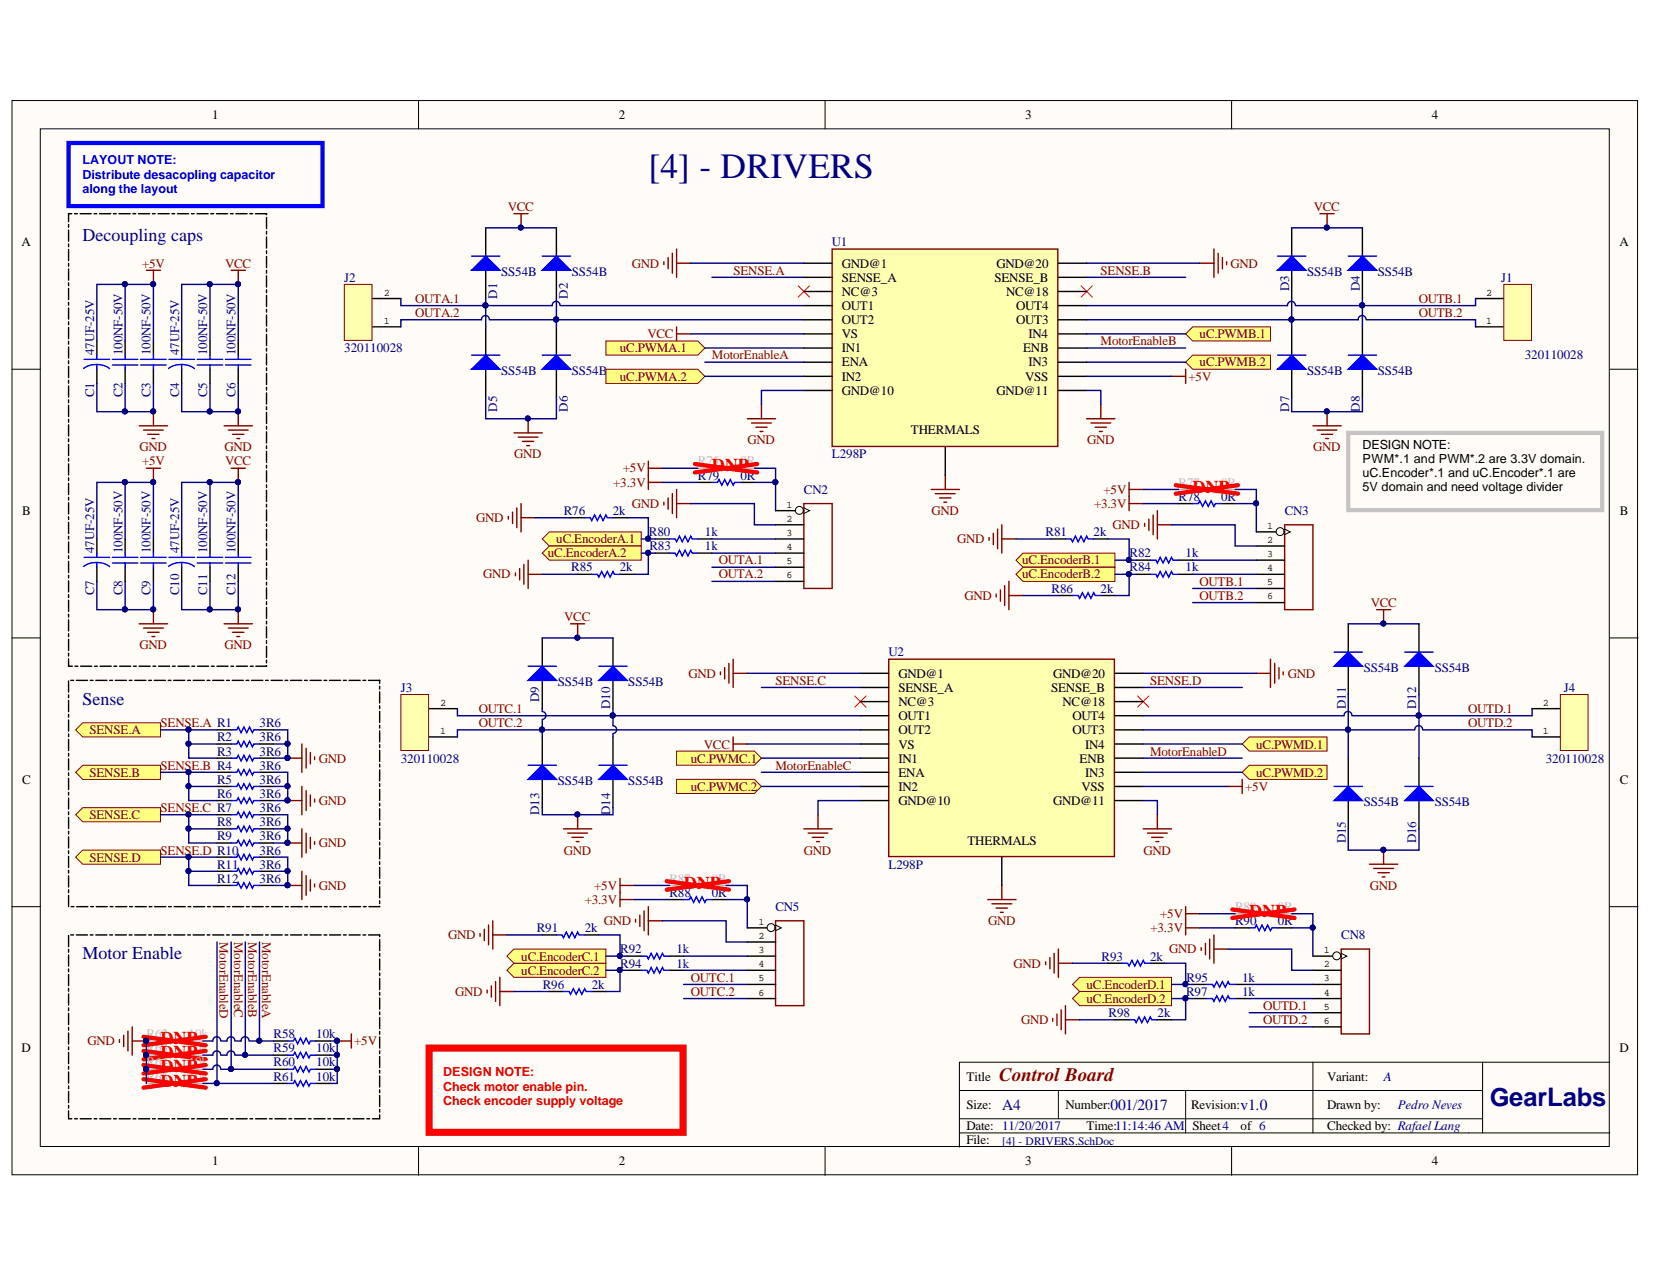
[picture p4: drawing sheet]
<svg xmlns="http://www.w3.org/2000/svg" width="279mm" height="216mm" viewBox="0 0 279 216" stroke-linecap="round" stroke-linejoin="round" font-family="sans-serif">
<defs><g id="words">
<text font-size="6" fill="#000080" x="109.6" y="30">[4] - DRIVERS</text>
<text font-size="4.3" fill="#000080" x="251.8" y="186.9">GearLabs</text>
<text font-size="3.2" fill="#800000" x="168.9" y="182.6">Control Board</text>
<g font-size="3" fill="#000080">
<text x="14" y="40.7">Decoupling caps</text>
<text x="14" y="119.1">Sense</text>
<text x="14" y="162">Motor Enable</text>
</g>
<g font-size="3" fill="#f00">
<text x="120.3" y="79.6">DNP</text>
<text x="201.6" y="83.3">DNP</text>
<text x="115.6" y="150.1">DNP</text>
<text x="211.1" y="154.9">DNP</text>
<text x="27.1" y="176.4">DNP</text>
<text x="27.1" y="178.8">DNP</text>
<text x="27.1" y="181.1">DNP</text>
<text x="27.1" y="183.6">DNP</text>
</g>
<g font-size="2.6" fill="#000080">
<text x="169.4" y="187.5">A4</text>
<text x="187.7" y="187.5">001/2017</text>
<text x="209.7" y="187.5">v1.0</text>
</g>
<g font-size="2.2">
<text x="35.9" y="20.1">1</text>
<text x="104.6" y="20.1">2</text>
<text x="173.3" y="20.1">3</text>
<text x="242" y="20.1">4</text>
<text x="3.6" y="41.6">A</text>
<text x="273.7" y="41.6">A</text>
<text x="142.3" y="45.2">GND@1</text>
<text x="142.3" y="47.6">SENSE_A</text>
<text x="168.1" y="47.6">SENSE_B</text>
<text x="168.4" y="45.2">GND@20</text>
<text x="142.3" y="50">NC@3</text>
<text x="142.3" y="52.3">OUT1</text>
<text x="170" y="50">NC@18</text>
<text x="171.7" y="52.3">OUT4</text>
<text x="142.3" y="54.8">OUT2</text>
<text x="142.3" y="57.1">VS</text>
<text x="142.3" y="59.5">IN1</text>
<text x="171.7" y="54.8">OUT3</text>
<text x="172.9" y="59.5">ENB</text>
<text x="173.9" y="57.1">IN4</text>
<text x="142.3" y="61.9">ENA</text>
<text x="142.3" y="64.3">IN2</text>
<text x="173.3" y="64.3">VSS</text>
<text x="173.9" y="61.9">IN3</text>
<text x="142.3" y="66.7">GND@10</text>
<text x="168.4" y="66.7">GND@11</text>
<text x="154" y="73.4">THERMALS</text>
<text x="3.7" y="87">B</text>
<text x="273.8" y="87">B</text>
<text x="151.9" y="114.5">GND@1</text>
<text x="151.9" y="116.8">SENSE_A</text>
<text x="151.9" y="119.3">NC@3</text>
<text x="177.7" y="116.8">SENSE_B</text>
<text x="178" y="114.5">GND@20</text>
<text x="179.6" y="119.3">NC@18</text>
<text x="151.9" y="121.6">OUT1</text>
<text x="151.9" y="124">OUT2</text>
<text x="181.3" y="124">OUT3</text>
<text x="181.3" y="121.6">OUT4</text>
<text x="151.9" y="126.5">VS</text>
<text x="151.9" y="128.8">IN1</text>
<text x="151.9" y="131.2">ENA</text>
<text x="182.5" y="128.8">ENB</text>
<text x="183.4" y="131.2">IN3</text>
<text x="183.4" y="126.5">IN4</text>
<text x="3.7" y="132.4">C</text>
<text x="151.9" y="133.6">IN2</text>
<text x="151.9" y="136">GND@10</text>
<text x="178" y="136">GND@11</text>
<text x="182.8" y="133.6">VSS</text>
<text x="273.8" y="132.4">C</text>
<text x="163.5" y="142.7">THERMALS</text>
<text x="3.6" y="177.8">D</text>
<text x="273.7" y="177.8">D</text>
<text x="163.4" y="182.6">Title</text>
<text x="224.3" y="182.6">Variant:</text>
<text x="163.4" y="187.3">Size:</text>
<text x="163.4" y="191">Date: 11/20/2017</text>
<text x="180.1" y="187.3">Number:</text>
<text x="183.7" y="191">Time:11:14:46 AM</text>
<text x="201.3" y="187.3">Revision:</text>
<text x="201.6" y="191">Sheet4</text>
<text x="209.7" y="191">of 6</text>
<text x="224.3" y="187.3">Drawn by:</text>
<text x="224.3" y="191">Checked by: Rafael Lang</text>
<text x="35.9" y="196.9">1</text>
<text x="104.6" y="196.9">2</text>
<text x="163.4" y="193.3">File:</text>
<text x="173.3" y="196.9">3</text>
<text x="242" y="196.9">4</text>
</g>
<g font-size="2.2" fill="#800000">
<text x="85.8" y="35.7">VCC</text>
<text x="222" y="35.7">VCC</text>
<text x="24" y="45.2">+5V</text>
<text x="38.1" y="45.2">VCC</text>
<text x="106.8" y="45.2">GND</text>
<text x="124" y="46.4">SENSE.A</text>
<text x="186" y="46.4">SENSE.B</text>
<text x="208" y="45.2">GND</text>
<text x="70.2" y="51.1">OUTA.1</text>
<text x="70.2" y="53.5">OUTA.2</text>
<text x="239.8" y="51.1">OUTB.1</text>
<text x="239.8" y="53.5">OUTB.2</text>
<text x="104.8" y="59.5">uC.PWMA.1</text>
<text x="109.4" y="57.1">VCC</text>
<text x="186" y="58.3">MotorEnableB</text>
<text x="202.8" y="57.1">uC.PWMB.1</text>
<text x="104.8" y="64.3">uC.PWMA.2</text>
<text x="120.3" y="60.7">MotorEnableA</text>
<text x="200.9" y="64.3">+5V</text>
<text x="202.8" y="61.9">uC.PWMB.2</text>
<text x="23.6" y="76.2">GND</text>
<text x="38" y="76.2">GND</text>
<text x="86.9" y="77.4">GND</text>
<text x="126.3" y="75.1">GND</text>
<text x="183.7" y="75.1">GND</text>
<text x="222" y="76.2">GND</text>
<text x="24" y="78.6">+5V</text>
<text x="38.1" y="78.6">VCC</text>
<text x="103.7" y="82.2">+3.3V</text>
<text x="105.3" y="79.8">+5V</text>
<text x="186.5" y="83.4">+5V</text>
<text x="80.5" y="88.2">GND</text>
<text x="106.8" y="85.8">GND</text>
<text x="157.4" y="87">GND</text>
<text x="184.9" y="85.8">+3.3V</text>
<text x="188.1" y="89.3">GND</text>
<text x="92.6" y="94.2">uC.EncoderA.2</text>
<text x="94" y="91.8">uC.EncoderA.1</text>
<text x="121.5" y="95.4">OUTA.1</text>
<text x="161.8" y="91.8">GND</text>
<text x="172.8" y="95.4">uC.EncoderB.1</text>
<text x="81.7" y="97.7">GND</text>
<text x="121.5" y="97.7">OUTA.2</text>
<text x="163" y="101.4">GND</text>
<text x="172.8" y="97.7">uC.EncoderB.2</text>
<text x="202.8" y="99">OUTB.1</text>
<text x="202.8" y="101.4">OUTB.2</text>
<text x="95.4" y="104.9">VCC</text>
<text x="231.7" y="102.5">VCC</text>
<text x="23.6" y="109.7">GND</text>
<text x="38" y="109.7">GND</text>
<text x="116.4" y="114.5">GND</text>
<text x="131.1" y="115.6">SENSE.C</text>
<text x="194.4" y="115.6">SENSE.D</text>
<text x="217.7" y="114.5">GND</text>
<text x="15.1" y="124">SENSE.A</text>
<text x="27.1" y="122.8">SENSE.A R1</text>
<text x="80.9" y="120.5">OUTC.1</text>
<text x="80.9" y="122.8">OUTC.2</text>
<text x="248.2" y="120.5">OUTD.1</text>
<text x="248.2" y="122.8">OUTD.2</text>
<text x="15.1" y="131.2">SENSE.B</text>
<text x="27.1" y="130">SENSE.B R4</text>
<text x="53.9" y="128.8">GND</text>
<text x="116.8" y="128.8">uC.PWMC.1</text>
<text x="119" y="126.5">VCC</text>
<text x="131.1" y="130">MotorEnableC</text>
<text x="194.4" y="127.6">MotorEnableD</text>
<text x="212.3" y="126.5">uC.PWMD.1</text>
<text x="212.3" y="131.2">uC.PWMD.2</text>
<text x="27.1" y="137.2">SENSE.C R7</text>
<text x="53.9" y="136">GND</text>
<text x="116.8" y="133.6">uC.PWMC.2</text>
<text x="210.5" y="133.6">+5V</text>
<text x="15.1" y="138.4">SENSE.C</text>
<text x="53.9" y="143.1">GND</text>
<text x="15.1" y="145.6">SENSE.D</text>
<text x="27.1" y="144.4">SENSE.D R10</text>
<text x="95.3" y="144.4">GND</text>
<text x="135.9" y="144.4">GND</text>
<text x="193.3" y="144.4">GND</text>
<text x="53.9" y="150.3">GND</text>
<text x="98.8" y="152.7">+3.3V</text>
<text x="100.5" y="150.3">+5V</text>
<text x="196.1" y="155.1">+5V</text>
<text x="231.5" y="150.3">GND</text>
<text x="37.1" y="159.2" transform="rotate(90 37.1 159.2)">MotorEnableD</text>
<text x="39.6" y="159.2" transform="rotate(90 39.6 159.2)">MotorEnableC</text>
<text x="41.9" y="159.2" transform="rotate(90 41.9 159.2)">MotorEnableB</text>
<text x="44.3" y="159.2" transform="rotate(90 44.3 159.2)">MotorEnableA</text>
<text x="75.8" y="158.7">GND</text>
<text x="102.1" y="156.3">GND</text>
<text x="167" y="156.3">GND</text>
<text x="194.5" y="157.5">+3.3V</text>
<text x="197.6" y="161">GND</text>
<text x="88.1" y="164.7">uC.EncoderC.2</text>
<text x="88.1" y="162.3">uC.EncoderC.1</text>
<text x="116.8" y="165.8">OUTC.1</text>
<text x="171.3" y="163.5">GND</text>
<text x="183.7" y="167">uC.EncoderD.1</text>
<text x="76.9" y="168.2">GND</text>
<text x="116.8" y="168.2">OUTC.2</text>
<text x="172.6" y="173">GND</text>
<text x="183.7" y="169.4">uC.EncoderD.2</text>
<text x="213.5" y="170.6">OUTD.1</text>
<text x="213.5" y="173">OUTD.2</text>
<text x="14.8" y="176.6">GND</text>
<text x="59.9" y="176.6">+5V</text>
</g>
<g font-size="2.2" fill="#000080">
<text x="140.6" y="41.6">U1</text>
<text x="58.2" y="47.6">J2</text>
<text x="84.7" y="46.7">SS54B</text>
<text x="96.6" y="46.7">SS54B</text>
<text x="220.9" y="46.7">SS54B</text>
<text x="232.9" y="46.7">SS54B</text>
<text x="253.8" y="47.6">J1</text>
<text x="84.1" y="50.5" transform="rotate(-90 84.1 50.5)">D1</text>
<text x="96" y="50.5" transform="rotate(-90 96 50.5)">D2</text>
<text x="217.9" y="49.2" transform="rotate(-90 217.9 49.2)">D3</text>
<text x="229.8" y="49.2" transform="rotate(-90 229.8 49.2)">D4</text>
<text x="58.2" y="59.5">320110028</text>
<text x="15.9" y="60" transform="rotate(-90 15.9 60)">47UF-25V</text>
<text x="20.7" y="60" transform="rotate(-90 20.7 60)">100NF-50V</text>
<text x="25.5" y="60" transform="rotate(-90 25.5 60)">100NF-50V</text>
<text x="30.3" y="60" transform="rotate(-90 30.3 60)">47UF-25V</text>
<text x="35" y="60" transform="rotate(-90 35 60)">100NF-50V</text>
<text x="39.8" y="60" transform="rotate(-90 39.8 60)">100NF-50V</text>
<text x="84.7" y="63.3">SS54B</text>
<text x="96.6" y="63.3">SS54B</text>
<text x="220.9" y="63.3">SS54B</text>
<text x="232.9" y="63.3">SS54B</text>
<text x="257.7" y="60.7">320110028</text>
<text x="15.9" y="67.1" transform="rotate(-90 15.9 67.1)">C1</text>
<text x="20.7" y="67.1" transform="rotate(-90 20.7 67.1)">C2</text>
<text x="25.5" y="67.1" transform="rotate(-90 25.5 67.1)">C3</text>
<text x="30.3" y="67.1" transform="rotate(-90 30.3 67.1)">C4</text>
<text x="35" y="67.1" transform="rotate(-90 35 67.1)">C5</text>
<text x="39.8" y="67.1" transform="rotate(-90 39.8 67.1)">C6</text>
<text x="84.1" y="69.6" transform="rotate(-90 84.1 69.6)">D5</text>
<text x="96" y="69.6" transform="rotate(-90 96 69.6)">D6</text>
<text x="217.9" y="69.6" transform="rotate(-90 217.9 69.6)">D7</text>
<text x="229.8" y="69.6" transform="rotate(-90 229.8 69.6)">D8</text>
<text x="140.6" y="77.4">L298P</text>
<text x="118" y="81.1">R79</text>
<text x="125.1" y="81.1">0R</text>
<text x="135.9" y="83.4">CN2</text>
<text x="95.3" y="87">R76</text>
<text x="103.6" y="87">2k</text>
<text x="199.2" y="84.6">R78</text>
<text x="206.4" y="84.6">0R</text>
<text x="217.1" y="87">CN3</text>
<text x="15.9" y="93.4" transform="rotate(-90 15.9 93.4)">47UF-25V</text>
<text x="20.7" y="93.4" transform="rotate(-90 20.7 93.4)">100NF-50V</text>
<text x="25.5" y="93.4" transform="rotate(-90 25.5 93.4)">100NF-50V</text>
<text x="30.3" y="93.4" transform="rotate(-90 30.3 93.4)">47UF-25V</text>
<text x="35" y="93.4" transform="rotate(-90 35 93.4)">100NF-50V</text>
<text x="39.8" y="93.4" transform="rotate(-90 39.8 93.4)">100NF-50V</text>
<text x="109.7" y="90.6">R80</text>
<text x="109.8" y="93">R83</text>
<text x="119.1" y="90.6">1k</text>
<text x="119.1" y="93">1k</text>
<text x="176.7" y="90.6">R81</text>
<text x="184.8" y="90.6">2k</text>
<text x="190.9" y="94.2">R82</text>
<text x="200.4" y="94.2">1k</text>
<text x="15.9" y="100.6" transform="rotate(-90 15.9 100.6)">C7</text>
<text x="20.7" y="100.6" transform="rotate(-90 20.7 100.6)">C8</text>
<text x="25.5" y="100.6" transform="rotate(-90 25.5 100.6)">C9</text>
<text x="30.3" y="100.6" transform="rotate(-90 30.3 100.6)">C10</text>
<text x="35" y="100.6" transform="rotate(-90 35 100.6)">C11</text>
<text x="39.8" y="100.6" transform="rotate(-90 39.8 100.6)">C12</text>
<text x="96.6" y="96.5">R85</text>
<text x="104.8" y="96.5">2k</text>
<text x="177.7" y="100.2">R86</text>
<text x="186" y="100.2">2k</text>
<text x="190.9" y="96.5">R84</text>
<text x="200.4" y="96.5">1k</text>
<text x="150.2" y="110.9">U2</text>
<text x="230.5" y="113.5">SS54B</text>
<text x="242.5" y="113.5">SS54B</text>
<text x="67.7" y="116.8">J3</text>
<text x="91.2" y="118.5" transform="rotate(-90 91.2 118.5)">D9</text>
<text x="94.3" y="115.9">SS54B</text>
<text x="103.2" y="119.7" transform="rotate(-90 103.2 119.7)">D10</text>
<text x="106.2" y="115.9">SS54B</text>
<text x="227.5" y="119.7" transform="rotate(-90 227.5 119.7)">D11</text>
<text x="239.4" y="119.7" transform="rotate(-90 239.4 119.7)">D12</text>
<text x="264.3" y="116.8">J4</text>
<text x="36.7" y="125.2">R2</text>
<text x="43.9" y="122.8">3R6</text>
<text x="43.9" y="125.2">3R6</text>
<text x="36.7" y="127.6">R3</text>
<text x="43.9" y="127.6">3R6</text>
<text x="43.9" y="130">3R6</text>
<text x="67.7" y="128.8">320110028</text>
<text x="261.3" y="128.8">320110028</text>
<text x="36.7" y="132.4">R5</text>
<text x="36.7" y="134.7">R6</text>
<text x="43.9" y="137.2">3R6</text>
<text x="43.9" y="132.4">3R6</text>
<text x="43.9" y="134.7">3R6</text>
<text x="91.2" y="137.6" transform="rotate(-90 91.2 137.6)">D13</text>
<text x="94.3" y="132.6">SS54B</text>
<text x="103.2" y="137.6" transform="rotate(-90 103.2 137.6)">D14</text>
<text x="106.2" y="132.6">SS54B</text>
<text x="230.5" y="136.2">SS54B</text>
<text x="242.5" y="136.2">SS54B</text>
<text x="36.7" y="139.6">R8</text>
<text x="36.7" y="141.9">R9</text>
<text x="43.9" y="139.6">3R6</text>
<text x="43.9" y="141.9">3R6</text>
<text x="227.5" y="142.4" transform="rotate(-90 227.5 142.4)">D15</text>
<text x="239.4" y="142.4" transform="rotate(-90 239.4 142.4)">D16</text>
<text x="36.7" y="146.7">R11</text>
<text x="36.7" y="149.1">R12</text>
<text x="43.9" y="144.4">3R6</text>
<text x="43.9" y="146.7">3R6</text>
<text x="43.9" y="149.1">3R6</text>
<text x="150.2" y="146.7">L298P</text>
<text x="113.1" y="151.5">R88</text>
<text x="120.3" y="151.5">0R</text>
<text x="131.1" y="153.9">CN5</text>
<text x="90.7" y="157.5">R91</text>
<text x="98.8" y="157.5">2k</text>
<text x="104.9" y="161">R92</text>
<text x="114.3" y="161">1k</text>
<text x="208.8" y="156.3">R90</text>
<text x="216" y="156.3">0R</text>
<text x="226.7" y="158.7">CN8</text>
<text x="91.7" y="167">R96</text>
<text x="100" y="167">2k</text>
<text x="104.9" y="163.5">R94</text>
<text x="114.3" y="163.5">1k</text>
<text x="186.2" y="162.3">R93</text>
<text x="194.4" y="162.3">2k</text>
<text x="200.6" y="165.8">R95</text>
<text x="210" y="165.8">1k</text>
<text x="187.4" y="171.8">R98</text>
<text x="195.7" y="171.8">2k</text>
<text x="200.5" y="168.2">R97</text>
<text x="210" y="168.2">1k</text>
<text x="46.3" y="177.8">R59</text>
<text x="46.3" y="175.4">R58</text>
<text x="53.4" y="177.8">10k</text>
<text x="53.4" y="175.4">10k</text>
<text x="46.3" y="182.6">R61</text>
<text x="46.3" y="180.1">R60</text>
<text x="53.4" y="182.6">10k</text>
<text x="53.4" y="180.1">10k</text>
<text x="233.9" y="182.6">A</text>
<text x="236.3" y="187.3">Pedro Neves</text>
</g>
<g font-size="2.2" fill="#bfbebc">
<text x="118" y="78.6">R75</text>
<text x="125.1" y="78.6">0R</text>
<text x="199.2" y="82.2">R77</text>
<text x="206.4" y="82.2">0R</text>
<text x="113.1" y="149.1">R87</text>
<text x="120.3" y="149.1">0R</text>
<text x="208.8" y="153.9">R89</text>
<text x="216" y="153.9">0R</text>
<text x="24.8" y="177.8">R63</text>
<text x="24.8" y="175.4">R62</text>
<text x="31.9" y="177.8">10k</text>
<text x="31.9" y="175.4">10k</text>
<text x="24.8" y="182.6">R65</text>
<text x="24.8" y="180.1">R64</text>
<text x="31.9" y="182.6">10k</text>
<text x="31.9" y="180.1">10k</text>
</g>
<g font-size="2.1" fill="#00f">
<text x="14" y="27.7">LAYOUT NOTE:</text>
<text x="14" y="30.2">Distribute desacopling capacitor</text>
<text x="14" y="32.5">along the layout</text>
</g>
<g font-size="2.1">
<text x="230.3" y="75.9">DESIGN NOTE:</text>
<text x="230.3" y="78.2">PWM*.1 and PWM*.2 are 3.3V domain.</text>
<text x="230.3" y="80.6">uC.Encoder*.1 and uC.Encoder*.1 are</text>
<text x="230.3" y="83">5V domain and need voltage divider</text>
</g>
<g font-size="2.1" fill="#f00">
<text x="74.9" y="181.8">DESIGN NOTE:</text>
<text x="74.9" y="184.3">Check motor enable pin.</text>
<text x="74.9" y="186.6">Check encoder supply voltage</text>
</g>
<text font-size="1.9" fill="#000080" x="169.4" y="193.4">[4] - DRIVERS.SchDoc</text>
<g font-size="1.7">
<text x="64.9" y="50">2</text>
<text x="251.2" y="50">2</text>
<text x="64.9" y="54.7">1</text>
<text x="251.2" y="54.7">1</text>
<text x="132.9" y="85.8">1</text>
<text x="132.9" y="88.2">2</text>
<text x="214.2" y="89.3">1</text>
<text x="132.9" y="90.5">3</text>
<text x="132.9" y="92.9">4</text>
<text x="132.9" y="95.4">5</text>
<text x="214.2" y="91.7">2</text>
<text x="214.2" y="94.2">3</text>
<text x="132.9" y="97.7">6</text>
<text x="214.2" y="96.5">4</text>
<text x="214.2" y="98.9">5</text>
<text x="214.2" y="101.3">6</text>
<text x="74.4" y="119.2">2</text>
<text x="260.8" y="119.2">2</text>
<text x="74.4" y="124">1</text>
<text x="260.8" y="124">1</text>
<text x="128.2" y="156.2">1</text>
<text x="128.2" y="158.7">2</text>
<text x="128.2" y="161">3</text>
<text x="223.7" y="161">1</text>
<text x="128.2" y="163.4">4</text>
<text x="128.2" y="165.8">5</text>
<text x="223.7" y="163.4">2</text>
<text x="223.7" y="165.8">3</text>
<text x="128.2" y="168.2">6</text>
<text x="223.7" y="168.2">4</text>
<text x="223.7" y="170.6">5</text>
<text x="223.7" y="172.9">6</text>
</g>
</g></defs>
<g fill="#fffcf8" stroke="#000" stroke-width=".17">
<path d="M2 17h274.8v181.5h-274.8z"/>
<path d="M6.8 21.8h265.2v171.9h-265.2z"/>
</g>
<g fill="none" stroke="#000" stroke-width=".17">
<path d="M70.7 17v4.8M139.5 17v4.8M208.2 17v4.8M2 62.4h4.8M272.1 62.4h4.8M2 107.8h4.8M272.1 107.8h4.8M2 153.2h4.8M272.1 153.2h4.8M221.9 179.4v12M250.6 179.4h-88.4v14.4M272.1 179.4h-21.5v12"/>
<path d="M70.7 193.8v4.8M139.5 193.8v4.8M162.2 184.2h88.4M162.2 191.4h109.9M162.2 189h88.4M178.9 184.2v4.8M200.4 184.2v7.2M208.2 193.8v4.8"/>
</g>
<g fill="none" stroke="#800000" stroke-width=".24">
<path d="M112.2 44.2v.5M112.9 43.5v1.9M113.6 42.8v3.3M114.4 42.1v4.8M114.4 44.5h2.4M202.8 44.5h2.4M205.2 42.1v4.8M205.9 42.8v3.3M206.6 43.5v1.9M207.3 44.2v.5M126.3 70.7h4.8M127 71.5h3.4"/>
<path d="M127.7 72.2h2M128.5 72.9h.4M128.7 68.4v2.3M183.7 70.7h4.8M184.4 71.5h3.3M185.1 72.2h1.9M185.8 72.9h.5M186.1 68.4v2.3M157.4 82.7h4.8M158.1 83.4h3.3M158.8 84.1h1.9M159.5 84.8h.5"/>
<path d="M159.8 80.3v2.4"/>
</g>
<path d="M134.9 48.3l1.9 1.9M136.8 48.3l-1.9 1.9M182.7 48.3l1.9 1.9M184.6 48.3l-1.9 1.9" fill="none" stroke="#f00" stroke-width=".17"/>
<path d="M140.7 42.1h38.1v33.3h-38.1z" fill="#ffffb0" stroke="#800000" stroke-width=".24"/>
<g fill="none" stroke="#000" stroke-width=".24">
<path d="M218.3 38.5v4.8M135.9 44.5h4.8M135.9 46.9h4.8M135.9 49.2h4.8M135.9 51.6h4.8M135.9 54h4.8M135.9 56.4h4.8M135.9 58.8h4.8M178.9 44.5h4.8M178.9 46.9h4.8M178.9 49.2h4.8M178.9 51.6h4.8"/>
<path d="M178.9 54h4.8M178.9 56.4h4.8M178.9 58.8h4.8M218.3 45.7v4.7M135.9 61.2h4.8M135.9 63.6h4.8M135.9 66h4.8M159.8 75.5v4.8M178.9 61.2h4.8M178.9 63.6h4.8M178.9 66h4.8"/>
</g>
<path d="M215.9 45.7l2.4-2.4 2.4 2.4z" fill="#00f"/>
<path d="M215.9 45.7l2.4-2.4 2.4 2.4zM215.9 43.3h4.8" fill="none" stroke="#00f" stroke-width=".24"/>
<path d="M114.4 55.2v2.4M114.4 56.4h2.4M198 63.6h2.4M200.4 62.4v2.4" fill="none" stroke="#800000" stroke-width=".24"/>
<path d="M230.3 38.5v4.8M230.3 45.7v4.7" fill="none" stroke="#000" stroke-width=".24"/>
<path d="M227.9 45.7l2.4-2.4 2.4 2.4z" fill="#00f"/>
<path d="M227.9 45.7l2.4-2.4 2.4 2.4zM227.9 43.3h4.8" fill="none" stroke="#00f" stroke-width=".24"/>
<path d="M218.3 55.2v4.8M218.3 62.4v4.8" fill="none" stroke="#000" stroke-width=".24"/>
<path d="M215.9 62.4l2.4-2.4 2.4 2.4z" fill="#00f"/>
<path d="M215.9 60h4.8M215.9 62.4l2.4-2.4 2.4 2.4z" fill="none" stroke="#00f" stroke-width=".24"/>
<path d="M230.3 55.2v4.8M230.3 62.4v4.8" fill="none" stroke="#000" stroke-width=".24"/>
<path d="M227.9 62.4l2.4-2.4 2.4 2.4z" fill="#00f"/>
<path d="M227.9 60h4.8M227.9 62.4l2.4-2.4 2.4 2.4z" fill="none" stroke="#00f" stroke-width=".24"/>
<path d="M223.1 36.1h2.4M224.3 36.1v2.4M221.9 71.9h4.8M222.6 72.7h3.4M223.3 73.4h2M224.1 74.1h.4M224.3 69.5v2.4" fill="none" stroke="#800000" stroke-width=".24"/>
<g fill="#000080" stroke="#000080" stroke-width=".17">
<circle cx="224.3" cy="69.5" r=".43"/>
<circle cx="224.3" cy="38.4" r=".43"/>
</g>
<path d="M94 38.5v4.8M94 45.7v4.7" fill="none" stroke="#000" stroke-width=".24"/>
<path d="M91.7 45.7l2.3-2.4 2.4 2.4z" fill="#00f"/>
<path d="M91.7 45.7l2.3-2.4 2.4 2.4zM91.7 43.3h4.7" fill="none" stroke="#00f" stroke-width=".24"/>
<path d="M82.1 38.5v4.8M82.1 45.7v4.7" fill="none" stroke="#000" stroke-width=".24"/>
<path d="M79.7 45.7l2.4-2.4 2.4 2.4z" fill="#00f"/>
<path d="M79.7 45.7l2.4-2.4 2.4 2.4zM79.7 43.3h4.8" fill="none" stroke="#00f" stroke-width=".24"/>
<path d="M94 55.2v4.8M94 62.4v4.8" fill="none" stroke="#000" stroke-width=".24"/>
<path d="M91.7 62.4l2.3-2.4 2.4 2.4z" fill="#00f"/>
<path d="M91.7 60h4.7M91.7 62.4l2.3-2.4 2.4 2.4z" fill="none" stroke="#00f" stroke-width=".24"/>
<path d="M82.1 55.2v4.8M82.1 62.4v4.8" fill="none" stroke="#000" stroke-width=".24"/>
<path d="M79.7 62.4l2.4-2.4 2.4 2.4z" fill="#00f"/>
<path d="M79.7 60h4.8M79.7 62.4l2.4-2.4 2.4 2.4zM39.1 137.6h.9l.3-.4 .4 .9 .5-.9 .5 .9 .5-.9 .5 .9 .2-.5h1M39.1 140h.9l.3-.5 .4 1 .5-1 .5 1 .5-1 .5 1 .2-.5h1M39.1 142.4h.9l.3-.5 .4 1 .5-1 .5 1 .5-1 .5 1 .2-.5h1M39.1 144.8h.9l.3-.5 .4 1 .5-1 .5 1 .5-1 .5 1 .2-.5h1M39.1 147.2h.9l.3-.5 .4 1 .5-1 .5 1 .5-1 .5 1 .2-.5h1M39.1 149.6h.9l.3-.5 .4 1 .5-1 .5 1 .5-1 .5 1 .2-.5h1" fill="none" stroke="#00f" stroke-width=".24"/>
<g fill="none" stroke="#800000" stroke-width=".24">
<path d="M86.9 36.1h2.4M88.1 36.1v2.4M86.9 73.1h4.8M87.6 73.8h3.3M88.3 74.6h1.9M89 75.3h.5M89.3 70.7v2.4M48.6 142.4h2.4M48.6 149.6h2.4M51 140v4.8M51 147.2v4.8M51.7 140.7v3.4"/>
<path d="M51.7 147.9v3.4M52.5 141.5v1.9M52.5 148.6v1.9M53.2 142.2v.5M53.2 149.3v.5"/>
</g>
<g fill="#000080" stroke="#000080" stroke-width=".17">
<circle cx="89.2" cy="70.7" r=".43"/>
<circle cx="88" cy="38.4" r=".43"/>
<circle cx="48.6" cy="142.4" r=".43"/>
<circle cx="48.6" cy="149.5" r=".43"/>
</g>
<path d="M36.7 137.6h2.4M43.9 137.6h2.3M36.7 140h2.4M36.7 142.4h2.4M36.7 144.8h2.4M36.7 147.2h2.4M36.7 149.6h2.4M43.9 140h2.3M43.9 142.4h2.3M43.9 144.8h2.3M43.9 147.2h2.3M43.9 149.6h2.3" fill="none" stroke="#000" stroke-width=".24"/>
<path d="M64.2 114.9h-52.6v38.3h52.6v-38.3" fill="none" stroke="#000" stroke-width=".24" stroke-dasharray="1.9 .5 .5 .5"/>
<g fill="#ffff80" stroke="#800000" stroke-width=".17">
<path d="M12.8 137.6l1.2-1.2h13.1v2.4h-13.1z" fill-rule="evenodd"/>
<path d="M12.8 144.8l1.2-1.2h13.1v2.4h-13.1z" fill-rule="evenodd"/>
</g>
<g fill="none" stroke="#800000" stroke-width=".24">
<path d="M24.7 45.7h2.4M25.9 45.7v2.3M39.1 45.7h2.4M40.3 45.7v2.3M23.5 71.9h4.8M24.3 72.7h3.3M25 73.4h1.9M25.7 74.1h.5M25.9 69.5v2.4M37.9 71.9h4.8M38.6 72.7h3.3M39.3 73.4h1.9"/>
<path d="M40 74.1h.5M40.3 69.5v2.4"/>
</g>
<g fill="#000080" stroke="#000080" stroke-width=".17">
<circle cx="25.9" cy="69.5" r=".43"/>
<circle cx="25.9" cy="48" r=".43"/>
<circle cx="40.2" cy="48" r=".43"/>
<circle cx="40.2" cy="69.5" r=".43"/>
</g>
<path d="M45.1 36.1h-33.5v76.5h33.5v-76.5" fill="none" stroke="#000" stroke-width=".24" stroke-dasharray="1.9 .5 .5 .5"/>
<path d="M16.4 57.6v2.4M21.1 57.6v2.4M25.9 57.6v2.4M30.7 57.6v2.4M35.5 57.6v2.4M40.3 57.6v2.4M16.4 62.4v2.4M21.1 62.4v2.4M25.9 62.4v2.4M30.7 62.4v2.4M35.5 62.4v2.4M40.3 62.4v2.4" fill="none" stroke="#000" stroke-width=".24"/>
<g fill="none" stroke="#00f" stroke-width=".24">
<path d="M16.4 60v.7M21.1 60v.7M25.9 60v.7M30.7 60v.7M35.5 60v.7M40.3 60v.7M14.1 62.3a3.7 3.7 0 0 1 4.4 0M14.2 60.7h4.3M16.4 61.7v.7M19 61.7h4.3M19 60.7h4.3M21.1 61.7v.7"/>
<path d="M23.8 61.7h4.3M23.8 60.7h4.3M25.9 61.7v.7M28.5 62.3a3.7 3.7 0 0 1 4.4 0M28.6 60.7h4.3M30.7 61.7v.7M33.3 61.7h4.3M33.3 60.7h4.3M35.5 61.7v.7M38.1 61.7h4.3M38.1 60.7h4.3M40.3 61.7v.7"/>
</g>
<path d="M102.4 57.6h15.5l1.2 1.2-1.2 1.2h-15.5z" fill-rule="evenodd" fill="#ffff80" stroke="#800000" stroke-width=".17"/>
<g fill="none" stroke="#800000" stroke-width=".24">
<path d="M121.8 113.5v.5M122.5 112.8v1.9M123.2 112.1v3.3M123.9 111.4v4.7M123.9 113.7h2.4M212.4 113.7h2.3M214.7 111.4v4.7M215.5 112.1v3.3M216.2 112.8v1.9M216.9 113.5v.5M138.3 137.6v2.4M195.6 137.6v2.4"/>
<path d="M135.9 140h4.8M136.6 140.7h3.3M137.3 141.5h1.9M138 142.2h.5M166.9 152h4.8M167.7 152.7h3.3M168.4 153.4h1.9M169.1 154.1h.5M169.3 149.6v2.4M193.2 140h4.8M194 140.7h3.3M194.7 141.5h1.9"/>
<path d="M195.4 142.2h.5"/>
</g>
<path d="M144.5 117.6l1.9 1.9M146.4 117.6l-1.9 1.9M192.3 117.6l1.9 1.9M194.2 117.6l-1.9 1.9" fill="none" stroke="#f00" stroke-width=".17"/>
<path d="M150.2 111.4h38.2v33.3h-38.2z" fill="#ffffb0" stroke="#800000" stroke-width=".24"/>
<g fill="none" stroke="#000" stroke-width=".24">
<path d="M145.4 113.7h4.8M145.4 116.1h4.8M145.4 118.5h4.8M188.5 113.7h4.7M188.5 116.1h4.7M188.5 118.5h4.7M227.9 105.4v4.8M227.9 112.6v4.7M145.4 120.9h4.8M145.4 123.3h4.8M145.4 125.7h4.8M145.4 128.1h4.8"/>
<path d="M145.4 130.5h4.8M145.4 132.9h4.8M145.4 135.2h4.8M188.5 120.9h4.7M188.5 123.3h4.7M188.5 125.7h4.7M188.5 128.1h4.7M188.5 130.5h4.7M188.5 132.9h4.7M188.5 135.2h4.7M169.3 144.8v4.8"/>
</g>
<path d="M225.5 112.6l2.4-2.4 2.4 2.4z" fill="#00f"/>
<path d="M225.5 112.6l2.4-2.4 2.4 2.4zM225.5 110.2h4.8" fill="none" stroke="#00f" stroke-width=".24"/>
<path d="M123.9 124.5v2.4M123.9 125.7h2.4M207.6 132.9h2.4M210 131.7v2.4" fill="none" stroke="#800000" stroke-width=".24"/>
<path d="M239.8 105.4v4.8M239.8 112.6v4.7" fill="none" stroke="#000" stroke-width=".24"/>
<path d="M237.5 112.6l2.3-2.4 2.4 2.4z" fill="#00f"/>
<path d="M237.5 112.6l2.3-2.4 2.4 2.4zM237.5 110.2h4.7" fill="none" stroke="#00f" stroke-width=".24"/>
<path d="M227.9 128.1v4.8M227.9 135.2v4.8" fill="none" stroke="#000" stroke-width=".24"/>
<path d="M225.5 135.2l2.4-2.3 2.4 2.3z" fill="#00f"/>
<path d="M225.5 135.2l2.4-2.3 2.4 2.3zM225.5 132.9h4.8" fill="none" stroke="#00f" stroke-width=".24"/>
<path d="M239.8 128.1v4.8M239.8 135.2v4.8" fill="none" stroke="#000" stroke-width=".24"/>
<path d="M237.5 135.2l2.3-2.3 2.4 2.3z" fill="#00f"/>
<path d="M237.5 135.2l2.3-2.3 2.4 2.3zM237.5 132.9h4.7" fill="none" stroke="#00f" stroke-width=".24"/>
<path d="M232.7 103h2.4M233.9 103v2.4M231.5 146h4.8M232.2 146.7h3.3M232.9 147.4h1.9M233.6 148.1h.5M233.9 143.6v2.4" fill="none" stroke="#800000" stroke-width=".24"/>
<g fill="#000080" stroke="#000080" stroke-width=".17">
<circle cx="233.8" cy="143.6" r=".43"/>
<circle cx="233.8" cy="105.3" r=".43"/>
</g>
<path d="M103.6 107.8v4.8M103.6 114.9v4.8" fill="none" stroke="#000" stroke-width=".24"/>
<path d="M101.2 114.9l2.4-2.3 2.4 2.3z" fill="#00f"/>
<path d="M101.2 114.9l2.4-2.3 2.4 2.3zM101.2 112.6h4.8" fill="none" stroke="#00f" stroke-width=".24"/>
<path d="M91.7 107.8v4.8M91.7 114.9v4.8" fill="none" stroke="#000" stroke-width=".24"/>
<path d="M89.3 114.9l2.4-2.3 2.3 2.3z" fill="#00f"/>
<path d="M89.3 114.9l2.4-2.3 2.3 2.3zM89.3 112.6h4.7" fill="none" stroke="#00f" stroke-width=".24"/>
<path d="M103.6 124.5v4.8M103.6 131.7v4.7" fill="none" stroke="#000" stroke-width=".24"/>
<path d="M101.2 131.7l2.4-2.4 2.4 2.4z" fill="#00f"/>
<path d="M101.2 131.7l2.4-2.4 2.4 2.4zM101.2 129.3h4.8" fill="none" stroke="#00f" stroke-width=".24"/>
<path d="M91.7 124.5v4.8M91.7 131.7v4.7" fill="none" stroke="#000" stroke-width=".24"/>
<path d="M89.3 131.7l2.4-2.4 2.3 2.4z" fill="#00f"/>
<g fill="none" stroke="#00f" stroke-width=".24">
<path d="M14.1 95.7a3.7 3.7 0 0 1 4.4 0M14.2 94.2h4.3M16.4 93.4v.8M16.4 95.1v.7M19 95.1h4.3M19 94.2h4.3M21.1 93.4v.8M21.1 95.1v.7M23.8 95.1h4.3M23.8 94.2h4.3M25.9 93.4v.8M25.9 95.1v.7"/>
<path d="M28.5 95.7a3.7 3.7 0 0 1 4.4 0M28.6 94.2h4.3M30.7 93.4v.8M30.7 95.1v.7M33.3 95.1h4.3M33.3 94.2h4.3M35.5 93.4v.8M35.5 95.1v.7M38.1 95.1h4.3M38.1 94.2h4.3M40.3 93.4v.8M40.3 95.1v.7"/>
<path d="M39.1 123.3h.9l.3-.5 .4 1 .5-1 .5 1 .5-1 .5 1 .2-.5h1M39.1 125.7h.9l.3-.5 .4 1 .5-1 .5 1 .5-1 .5 1 .2-.5h1M39.1 128.1h.9l.3-.5 .4 1 .5-1 .5 1 .5-1 .5 1 .2-.5h1M39.1 130.5h.9l.3-.5 .4 .9 .5-.9 .5 .9 .5-.9 .5 .9 .2-.4h1M39.1 132.9h.9l.3-.5 .4 .9 .5-.9 .5 .9 .5-.9 .5 .9 .2-.4h1M39.1 135.2h.9l.3-.4 .4 .9 .5-.9 .5 .9 .5-.9 .5 .9 .2-.5h1M89.3 131.7l2.4-2.4 2.3 2.4zM89.3 129.3h4.7"/>
</g>
<g fill="none" stroke="#800000" stroke-width=".24">
<path d="M24.7 79.1h2.4M25.9 79.1v2.4M39.1 79.1h2.4M40.3 79.1v2.4M23.5 105.4h4.8M24.3 106.1h3.3M25 106.8h1.9M25.7 107.5h.5M25.9 103v2.4M37.9 105.4h4.8M38.6 106.1h3.3M39.3 106.8h1.9"/>
<path d="M40 107.5h.5M40.3 103v2.4M96.4 105.4h2.4M97.6 105.4v2.4M48.6 128.1h2.4M48.6 135.2h2.4M51 125.7v4.8M51 132.9v4.7M51.7 126.4v3.4M51.7 133.6v3.3M52.5 127.1v1.9M52.5 134.3v1.9"/>
<path d="M53.2 127.8v.5M53.2 135v.5M97.6 137.6v2.4M95.2 140h4.8M96 140.7h3.3M96.7 141.5h1.9M97.4 142.2h.5"/>
</g>
<g fill="#000080" stroke="#000080" stroke-width=".17">
<circle cx="97.6" cy="137.6" r=".43"/>
<circle cx="97.6" cy="107.7" r=".43"/>
<circle cx="25.9" cy="102.9" r=".43"/>
<circle cx="25.9" cy="81.4" r=".43"/>
<circle cx="40.2" cy="81.4" r=".43"/>
<circle cx="40.2" cy="102.9" r=".43"/>
<circle cx="48.6" cy="128" r=".43"/>
<circle cx="48.6" cy="135.2" r=".43"/>
</g>
<g fill="none" stroke="#000" stroke-width=".24">
<path d="M16.4 91v2.4M16.4 95.8v2.4M21.1 91v2.4M21.1 95.8v2.4M25.9 91v2.4M25.9 95.8v2.4M30.7 91v2.4M30.7 95.8v2.4M35.5 91v2.4M35.5 95.8v2.4M40.3 91v2.4M40.3 95.8v2.4"/>
<path d="M36.7 123.3h2.4M36.7 125.7h2.4M36.7 128.1h2.4M36.7 130.5h2.4M36.7 132.9h2.4M36.7 135.2h2.4M43.9 123.3h2.3M43.9 125.7h2.3M43.9 128.1h2.3M43.9 130.5h2.3M43.9 132.9h2.3M43.9 135.2h2.3"/>
</g>
<g fill="#ffff80" stroke="#800000" stroke-width=".17">
<path d="M12.8 123.3l1.2-1.2h13.1v2.4h-13.1z" fill-rule="evenodd"/>
<path d="M12.8 130.5l1.2-1.2h13.1v2.4h-13.1z" fill-rule="evenodd"/>
</g>
<path d="M249.4 55.2h4.8M249.4 50.4h4.8M46.2 178.3h2.4M46.2 175.9h2.4M53.4 178.3h2.4M53.4 175.9h2.4M46.2 183h2.4M46.2 180.6h2.4M53.4 183h2.4M53.4 180.6h2.4" fill="none" stroke="#000" stroke-width=".24"/>
<path d="M48.6 178.3h1l.2-.5 .5 .9 .5-.9 .5 .9 .4-.9 .5 .9 .3-.4h.9M48.6 175.9h1l.2-.5 .5 .9 .5-.9 .5 .9 .4-.9 .5 .9 .3-.4h.9M48.6 183h1l.2-.4 .5 .9 .5-.9 .5 .9 .4-.9 .5 .9 .3-.5h.9M48.6 180.6h1l.2-.4 .5 .9 .5-.9 .5 .9 .4-.9 .5 .9 .3-.5h.9" fill="none" stroke="#00f" stroke-width=".24"/>
<path d="M24.7 178.3h3.4l.2-.5 .5 .9 .5-.9 .5 .9 .4-.9 .5 .9 .2-.4h3.4M24.7 175.9h3.4l.2-.5 .5 .9 .5-.9 .5 .9 .4-.9 .5 .9 .2-.4h3.4M24.7 183h3.4l.2-.4 .5 .9 .5-.9 .5 .9 .4-.9 .5 .9 .2-.5h3.4M24.7 180.6h3.4l.2-.4 .5 .9 .5-.9 .5 .9 .4-.9 .5 .9 .2-.5h3.4" fill="none" stroke="#bfbebc" stroke-width=".24"/>
<g fill="#000080" stroke="#000080" stroke-width=".17">
<circle cx="24.7" cy="178.2" r=".43"/>
<circle cx="24.7" cy="175.8" r=".43"/>
<circle cx="24.7" cy="180.6" r=".43"/>
<circle cx="57" cy="175.8" r=".43"/>
</g>
<path d="M24.3 177.5l10.5 1.5M24.3 175.1l10.5 1.5M24.3 179.9l10.5 1.5M34.8 177.5l-10.5 1.5M34.8 175.1l-10.5 1.5M34.8 179.9l-10.5 1.5M24.3 182.3l10.5 1.4M34.8 182.3l-10.5 1.4" fill="none" stroke="#f00" stroke-width=".72"/>
<path d="M20.2 175.6v.5M20.9 174.9v1.9M21.6 174.2v3.3M22.3 173.5v4.8M22.3 175.9h2.4M57 175.9h2.4M59.4 174.7v2.4" fill="none" stroke="#800000" stroke-width=".24"/>
<path d="M254.2 48h4.7v9.5h-4.7z" fill="#ffffb0" stroke="#800000" stroke-width=".17"/>
<path d="M259 119.7h4.7M259 124.5h4.7" fill="none" stroke="#000" stroke-width=".24"/>
<path d="M263.7 117.3h4.7v9.5h-4.7z" fill="#ffffb0" stroke="#800000" stroke-width=".17"/>
<path d="M72.5 119.7h4.8M72.5 124.5h4.8" fill="none" stroke="#000" stroke-width=".24"/>
<path d="M67.8 117.3h4.6v9.5h-4.6z" fill="#ffffb0" stroke="#800000" stroke-width=".17"/>
<path d="M63 55.2h4.8M63 50.4h4.8" fill="none" stroke="#000" stroke-width=".24"/>
<path d="M58.2 48h4.7v9.5h-4.7z" fill="#ffffb0" stroke="#800000" stroke-width=".17"/>
<path d="M117.9 81.5h2.4M125.1 81.5h2.4M131.1 86.3h4.8" fill="none" stroke="#000" stroke-width=".24"/>
<path d="M120.3 81.5h1l.2-.5 .5 1 .5-1 .5 1 .4-1 .5 1 .3-.5h.9" fill="none" stroke="#00f" stroke-width=".24"/>
<path d="M117.9 79.1h3.4l.2-.5 .5 1 .5-1 .5 1 .4-1 .5 1 .3-.5h3.3" fill="none" stroke="#bfbebc" stroke-width=".24"/>
<path d="M117.5 78.4l10.5 1.4M128 78.4l-10.5 1.4" fill="none" stroke="#f00" stroke-width=".72"/>
<path d="M109.6 77.9v4.8M109.6 79.1h2.4M109.6 81.5h2.4M112.2 84.8v.5M112.9 84.1v1.9M113.6 83.4v3.3M114.4 82.7v4.8M114.4 85.1h2.4M135.9 85.1h4.8v14.3h-4.8z" fill="none" stroke="#800000" stroke-width=".24"/>
<path d="M64.2 157.9h-52.6v31.1h52.6v-31.1" fill="none" stroke="#000" stroke-width=".24" stroke-dasharray="1.9 .5 .5 .5"/>
<path d="M72.5 177.1h43v14.2h-43z" fill="none" stroke="#f00" stroke-width="1.2"/>
<path d="M11.6 24.2h42.9v10.6h-42.9z" fill="none" stroke="#00f" stroke-width=".72"/>
<path d="M227.9 73.1h42.9v13.1h-42.9z" fill="none" stroke="#c6c3c6" stroke-width=".72"/>
<path d="M135.9 85.8l.9 .5-.9 .4" fill="none" stroke="#000" stroke-width=".17"/>
<circle cx="135.1" cy="86.2" r=".67" fill="#fffcf8" stroke="#000" stroke-width=".17"/>
<path d="M131.1 88.7h4.8M131.1 91h4.8M131.1 93.4h4.8M131.1 95.8h4.8M131.1 98.2h4.8" fill="none" stroke="#000" stroke-width=".24"/>
<g fill="#ffff80" stroke="#800000" stroke-width=".17">
<path d="M91.7 91l1.2-1.1h15.5v2.3h-15.5z" fill-rule="evenodd"/>
<path d="M91.7 93.4l1.2-1.2h15.5v2.4h-15.5z" fill-rule="evenodd"/>
</g>
<path d="M85.9 87.2v.5M86.6 86.5v1.9M87.1 96.8v.5M87.4 85.8v3.3M87.8 96.1v1.9M88.1 85.1v4.8M88.1 87.5h2.4M88.5 95.3v3.4M89.3 94.6v4.8M89.3 97h2.4" fill="none" stroke="#800000" stroke-width=".24"/>
<path d="M96.4 87.5h2.4M97.6 97h2.4M103.6 87.5h2.4M104.8 97h2.4M110.8 91h2.4M110.8 93.4h2.4M117.9 91h2.4M117.9 93.4h2.4" fill="none" stroke="#000" stroke-width=".24"/>
<path d="M98.8 87.5h1l.2 .4 .5-.9 .5 .9 .5-.9 .4 .9 .5-.9 .3 .5h.9M100 97h1l.2 .5 .5-1 .5 1 .5-1 .4 1 .5-1 .2 .5h1M113.2 91h.9l.3 .5 .4-.9 .5 .9 .5-.9 .5 .9 .5-.9 .2 .4h.9M113.2 93.4h.9l.3 .5 .4-.9 .5 .9 .5-.9 .5 .9 .5-.9 .2 .4h.9" fill="none" stroke="#00f" stroke-width=".24"/>
<g fill="#ffff80" stroke="#800000" stroke-width=".17">
<path d="M102.4 62.4h15.5l1.2 1.2-1.2 1.2h-15.5z" fill-rule="evenodd"/>
<path d="M200.4 56.4l1.2-1.2h13.1v2.4h-13.1z" fill-rule="evenodd"/>
<path d="M200.4 61.2l1.2-1.2h13.1v2.4h-13.1z" fill-rule="evenodd"/>
<path d="M114.4 126.9h13.1l1.2 1.2-1.2 1.2h-13.1z" fill-rule="evenodd"/>
<path d="M114.4 131.7h13.1l1.2 1.2-1.2 1.2h-13.1z" fill-rule="evenodd"/>
<path d="M210 125.7l1.2-1.2h13.1v2.4h-13.1z" fill-rule="evenodd"/>
<path d="M210 130.5l1.2-1.2h13.1v2.4h-13.1z" fill-rule="evenodd"/>
</g>
<path d="M208.8 156.7h2.4M215.9 156.7h2.4M221.9 161.5h4.8" fill="none" stroke="#000" stroke-width=".24"/>
<path d="M211.2 156.7h.9l.3-.4 .4 .9 .5-.9 .5 .9 .5-.9 .4 .9 .3-.5h.9" fill="none" stroke="#00f" stroke-width=".24"/>
<path d="M208.8 154.4h3.3l.3-.5 .4 .9 .5-.9 .5 .9 .5-.9 .4 .9 .3-.4h3.3" fill="none" stroke="#bfbebc" stroke-width=".24"/>
<path d="M208.3 153.6l10.5 1.5M218.8 153.6l-10.5 1.5" fill="none" stroke="#f00" stroke-width=".72"/>
<path d="M200.4 153.2v4.7M200.4 154.4h2.4M200.4 156.7h2.4M203.8 159.4v1.9M204.5 158.7v3.3M205.2 157.9v4.8M203 160.1v.5M205.2 160.3h2.4M226.7 160.3h4.8v14.4h-4.8z" fill="none" stroke="#800000" stroke-width=".24"/>
<path d="M226.7 161l1 .5-1 .5" fill="none" stroke="#000" stroke-width=".17"/>
<circle cx="225.9" cy="161.5" r=".67" fill="#fffcf8" stroke="#000" stroke-width=".17"/>
<g fill="none" stroke="#000" stroke-width=".24">
<path d="M187.3 162.7h2.3M188.5 172.3h2.3M194.4 162.7h2.4M195.6 172.3h2.4M201.6 166.3h2.4M201.6 168.7h2.4M208.8 166.3h2.4M208.8 168.7h2.4M221.9 163.9h4.8M221.9 166.3h4.8M221.9 168.7h4.8M221.9 171.1h4.8"/>
<path d="M221.9 173.5h4.8"/>
</g>
<path d="M176.7 162.5v.5M177.5 161.8v1.9M177.9 172v.5M178.2 161v3.4M178.7 171.3v1.9M178.9 160.3v4.8M178.9 162.7h2.4M179.4 170.6v3.4M180.1 169.9v4.8M180.1 172.3h2.4" fill="none" stroke="#800000" stroke-width=".24"/>
<path d="M189.6 162.7h1l.2 .5 .5-1 .5 1 .5-1 .5 1 .4-1 .3 .5h.9M190.8 172.3h1l.2 .5 .5-1 .5 1 .5-1 .5 1 .4-1 .3 .5h.9M204 166.3h.9l.3 .5 .5-1 .4 1 .5-1 .5 1 .5-1 .2 .5h1M204 168.7h.9l.3 .5 .5-1 .4 1 .5-1 .5 1 .5-1 .2 .5h1" fill="none" stroke="#00f" stroke-width=".24"/>
<g fill="#ffff80" stroke="#800000" stroke-width=".17">
<path d="M181.3 166.3l1.2-1.2h15.5v2.4h-15.5z" fill-rule="evenodd"/>
<path d="M181.3 168.7l1.2-1.2h15.5v2.4h-15.5z" fill-rule="evenodd"/>
<path d="M171.7 94.6l1.2-1.2h15.6v2.4h-15.6z" fill-rule="evenodd"/>
<path d="M171.7 97l1.2-1.2h15.6v2.4h-15.6z" fill-rule="evenodd"/>
</g>
<path d="M199.2 85.1h2.4M206.4 85.1h2.4M212.4 89.9h4.7" fill="none" stroke="#000" stroke-width=".24"/>
<path d="M201.6 85.1h1l.2-.5 .5 1 .5-1 .4 1 .5-1 .5 1 .2-.5h1" fill="none" stroke="#00f" stroke-width=".24"/>
<path d="M199.2 82.7h3.4l.2-.5 .5 1 .5-1 .4 1 .5-1 .5 1 .2-.5h3.4" fill="none" stroke="#bfbebc" stroke-width=".24"/>
<path d="M198.7 82l10.5 1.4M209.2 82l-10.5 1.4" fill="none" stroke="#f00" stroke-width=".72"/>
<path d="M190.8 81.5v4.8M190.8 82.7h2.4M190.8 85.1h2.4M193.5 88.4v.5M194.2 87.7v1.9M194.9 87v3.3M195.6 86.3v4.7M195.6 88.7h2.4M217.1 88.7h4.8v14.3h-4.8z" fill="none" stroke="#800000" stroke-width=".24"/>
<path d="M217.1 89.4l1 .5-1 .4" fill="none" stroke="#000" stroke-width=".17"/>
<circle cx="216.4" cy="89.8" r=".67" fill="#fffcf8" stroke="#000" stroke-width=".17"/>
<g fill="none" stroke="#000" stroke-width=".24">
<path d="M177.7 91h2.4M184.9 91h2.4M192 94.6h2.4M192 97h2.4M199.2 94.6h2.4M199.2 97h2.4M212.4 92.2h4.7M212.4 94.6h4.7M212.4 97h4.7M212.4 99.4h4.7M178.9 100.6h2.4M186.1 100.6h2.4"/>
<path d="M212.4 101.8h4.7M113.2 152h2.4M120.3 152h2.4M126.3 156.7h4.8"/>
</g>
<g fill="none" stroke="#800000" stroke-width=".24">
<path d="M167.2 90.8v.5M167.9 90.1v1.9M168.6 89.4v3.3M169.1 99.7v1.9M169.3 88.7v4.7M169.3 91h2.4M169.8 98.9v3.4M170.5 98.2v4.8M168.4 100.4v.4M170.5 100.6h2.4M104.8 148.4v4.8M104.8 149.6h2.4"/>
<path d="M104.8 152h2.4M107.4 155.3v.5M108.1 154.6v1.9M108.9 153.9v3.3M109.6 153.2v4.7M109.6 155.6h2.4M131.1 155.6h4.8v14.3h-4.8z"/>
</g>
<path d="M180.1 91h.9l.3 .5 .5-.9 .4 .9 .5-.9 .5 .9 .5-.9 .2 .4h1M194.4 94.6h1l.2 .5 .5-.9 .5 .9 .5-.9 .4 .9 .5-.9 .3 .4h.9M194.4 97h1l.2 .5 .5-1 .5 1 .5-1 .4 1 .5-1 .3 .5h.9M181.3 100.6h.9l.3 .5 .5-1 .4 1 .5-1 .5 1 .5-1 .2 .5h1M115.6 152h.9l.3-.5 .4 .9 .5-.9 .5 .9 .5-.9 .4 .9 .3-.4h.9" fill="none" stroke="#00f" stroke-width=".24"/>
<path d="M113.2 149.6h3.3l.3-.5 .4 1 .5-1 .5 1 .5-1 .4 1 .3-.5h3.3" fill="none" stroke="#bfbebc" stroke-width=".24"/>
<path d="M112.7 148.9l10.5 1.4M123.2 148.9l-10.5 1.4" fill="none" stroke="#f00" stroke-width=".72"/>
<path d="M131.1 156.3l.9 .4-.9 .5" fill="none" stroke="#000" stroke-width=".17"/>
<circle cx="130.3" cy="156.7" r=".67" fill="#fffcf8" stroke="#000" stroke-width=".17"/>
<g fill="none" stroke="#000" stroke-width=".24">
<path d="M91.7 157.9h2.3M98.8 157.9h2.4M126.3 159.1h4.8M92.9 167.5h2.3M100 167.5h2.4M106 161.5h2.4M106 163.9h2.4M113.2 161.5h2.4M113.2 163.9h2.4M126.3 161.5h4.8M126.3 163.9h4.8M126.3 166.3h4.8"/>
<path d="M126.3 168.7h4.8"/>
</g>
<path d="M81.1 157.7v.5M81.9 157v1.9M82.6 156.3v3.3M83.3 155.6v4.7M83.3 157.9h2.4M82.3 167.3v.4M83.1 166.5v2M83.8 165.8v3.4M84.5 165.1v4.8M84.5 167.5h2.4" fill="none" stroke="#800000" stroke-width=".24"/>
<path d="M94 157.9h1l.2 .5 .5-.9 .5 .9 .5-.9 .5 .9 .4-.9 .3 .4h.9M95.2 167.5h1l.2 .5 .5-1 .5 1 .5-1 .4 1 .5-1 .3 .5h.9M108.4 161.5h.9l.3 .5 .5-1 .4 1 .5-1 .5 1 .5-1 .2 .5h1M108.4 163.9h.9l.3 .5 .5-1 .4 1 .5-1 .5 1 .5-1 .2 .5h1" fill="none" stroke="#00f" stroke-width=".24"/>
<g fill="#ffff80" stroke="#800000" stroke-width=".17">
<path d="M85.7 163.9l1.2-1.2h15.5v2.4h-15.5z" fill-rule="evenodd"/>
<path d="M85.7 161.5l1.2-1.2h15.5v2.4h-15.5z" fill-rule="evenodd"/>
</g>
<g fill="none" stroke="#000080" stroke-width=".24">
<path d="M82.1 38.5h11.9M218.3 38.5h12M21.1 57.6v-9.6h4.8v9.6M21.1 48h-4.7v9.6M35.5 57.6v-9.6h4.8v9.6M35.5 48h-4.8v9.6M67.8 50.4v1.2h25.5a.67 .67 0 0 1 .7-.7 .67 .67 0 0 1 .7 .7M82.1 50.4v4.8M82.7 54a.67 .67 0 0 0-.7-.7 .67 .67 0 0 0-.6 .7h-13.6v1.2M82.8 54h53.1M94 50.4v4.8M94.8 51.6h41.1"/>
<path d="M116.8 44.5h19.1M116.8 56.4h19.1M119.1 58.8h16.8M120.3 46.9h15.6M183.7 44.5h19.1M183.7 56.4h16.7M183.7 58.8h16.7M183.7 46.9h16.7M218.3 50.4v4.8M219 51.6a.67 .67 0 0 0-.7-.7 .67 .67 0 0 0-.7 .7h-33.9M230.3 50.4v4.8M230.9 54a.67 .67 0 0 0-.7-.7 .67 .67 0 0 0-.6 .7h-45.9"/>
<path d="M231 54h18.4v1.2M249.4 50.4v1.2h-30.4M16.4 64.8v4.7h4.7M21.1 64.8v4.7h4.8v-4.7M30.7 64.8v4.7h4.8M35.5 64.8v4.7h4.8v-4.7M82.1 67.2v3.5h11.9v-3.5M112 79.1h5.9M119.1 63.6h16.8M119.1 61.2h16.8M127.5 79.1h3.6v2.4M135.9 66h-7.2v2.4"/>
<path d="M183.7 66h2.4v2.4M183.7 63.6h14.3M183.7 61.2h16.7M218.3 67.2v2.3h12v-2.3M16.4 98.2v4.8h4.7M21.1 98.2v4.8h4.8v-4.8M21.1 91v-9.5h4.8v9.5M21.1 81.5h-4.7v9.5M30.7 98.2v4.8h4.8M35.5 98.2v4.8h4.8v-4.8M35.5 91v-9.5h4.8v9.5M35.5 81.5h-4.8v9.5"/>
<path d="M90.5 87.5h5.9M91.7 97h5.9M106 87.5h3.6v3.5h1.2M108.4 93.4h2.4M108.4 91h1.2M109.6 93.4v3.6h-2.4M112 81.5h5.9M116.8 85.1h10.7v3.6h3.6M120.3 95.8h10.8M120.3 98.2h10.8M120.3 93.4h10.8M120.3 91h10.8"/>
<path d="M127.5 81.5h3.6v4.8M171.7 91h6M187.3 91h3.5v3.6h1.2M188.5 97h3.5M188.5 94.6h2.3M190.8 97v3.6h-2.3M193.2 82.7h6M193.2 85.1h6M198 88.7h10.8v3.5h3.6M201.6 97h10.8M201.6 99.4h10.8M201.6 94.6h10.8"/>
<path d="M208.8 82.7h3.6v2.4M208.8 85.1h3.6v4.8M77.3 119.7v1.2h68.1M91.7 119.7v.5a.67 .67 0 0 1 .6 .7 .67 .67 0 0 1-.6 .6M91.7 107.8h11.9M103.6 119.7v2.9a.67 .67 0 0 1 .6 .7 .67 .67 0 0 1-.6 .6M126.3 113.7h19.1M128.7 116.1h16.7M172.9 100.6h6M193.2 113.7h19.2M193.2 116.1h16.8M201.6 101.8h10.8"/>
<path d="M227.9 105.4h11.9M227.9 117.3v10.8M239.8 117.3v10.8M259 119.7v1.2h-30.4M27.1 137.6h9.6M27.1 130.5h9.6M27.1 123.3h9.6M31.9 137.6v2.4h4.8M31.9 123.3v2.4h4.8M31.9 125.7v2.4h4.8M31.9 130.5v2.4h4.8M31.9 132.9v2.3h4.8"/>
<path d="M46.2 137.6h2.4v4.8h-2.4M46.2 123.3h2.4v4.8h-2.4M46.2 130.5h2.4v4.7h-2.4M46.2 125.7h2.4M46.2 132.9h2.4M91.7 136.4v1.2h11.9v-1.2M91.7 121.6v1.7h-14.4v1.2M103.6 124v.5M126.3 125.7h19.1M128.7 132.9h16.7M128.7 130.5h16.7M128.7 128.1h16.7"/>
<path d="M145.4 135.2h-7.1v2.4M145.4 123.3h-53.7v1.2M193.2 135.2h2.4v2.4M193.2 125.7h16.8M193.2 132.9h14.4M193.2 130.5h16.8M193.2 128.1h16.8M228.5 120.9a.67 .67 0 0 0-.7-.7 .67 .67 0 0 0-.6 .7h-34M240.5 123.3a.67 .67 0 0 0-.7-.7 .67 .67 0 0 0-.7 .7h-45.9M240.6 123.3h18.4v1.2M27.1 144.8h9.6M31.9 140v2.4h4.8"/>
<path d="M31.9 144.8v2.4h4.8M31.9 147.2v2.4h4.8M36.7 159.1v23.9h9.5M39.1 159.1v21.5h-1.7M41.5 159.1v19.2h4.7M43.9 159.1v16.8h2.3M46.2 144.8h2.4v4.8h-2.4M46.2 140h2.4M46.2 147.2h2.4M85.7 157.9h6M101.2 157.9h3.6v3.6h1.2M107.2 149.6h6"/>
<path d="M107.2 152h6M112 155.6h10.7v3.5h3.6M122.7 149.6h3.6v2.4M122.7 152h3.6v4.7M202.8 154.4h6M202.8 156.7h6M218.3 154.4h3.6v2.3M218.3 156.7h3.6v4.8M227.9 140v3.6h11.9v-3.6M24.7 175.9v7.1M37.3 178.2a.67 .67 0 0 0-.7-.7 .67 .67 0 0 0-.6 .8h-1.7M37.3 175.9a.67 .67 0 0 0-.7-.8 .67 .67 0 0 0-.6 .8h-1.7"/>
<path d="M39.7 178.2a.67 .67 0 0 0-.7-.7 .67 .67 0 0 0-.6 .8h-1M39.7 175.9a.67 .67 0 0 0-.7-.8 .67 .67 0 0 0-.6 .8h-1M39.8 178.3h1.7M42.1 175.9a.67 .67 0 0 0-.7-.8 .67 .67 0 0 0-.6 .8h-1M42.2 175.9h1.7M55.8 175.9h1.2v7.1h-1.2M55.8 178.3h1.2M86.9 167.5h6M102.4 163.9h3.6M102.4 161.5h2.4M104.8 163.9v3.6h-2.4M115.6 168.7h10.7"/>
<path d="M115.6 166.3h10.7M115.6 163.9h10.7M115.6 161.5h10.7M181.3 162.7h6M182.5 172.3h6M196.8 162.7h3.6v3.6h1.2M198 168.7h3.6M198 166.3h2.4M200.4 168.7v3.6h-2.4M207.6 160.3h10.7v3.6h3.6M211.2 171.1h10.7M211.2 173.5h10.7"/>
<path d="M211.2 168.7h10.7M211.2 166.3h10.7M34.3 183h2.4M37.3 180.6a.67 .67 0 0 0-.7-.7 .67 .67 0 0 0-.6 .7h-1.7M39.1 180.6h7.1M55.8 180.6h1.2"/>
</g>
<g fill="#000080" stroke="#000080" stroke-width=".17">
<circle cx="224.3" cy="69.5" r=".43"/>
<circle cx="218.3" cy="54" r=".43"/>
<circle cx="230.2" cy="51.6" r=".43"/>
<circle cx="224.3" cy="38.4" r=".43"/>
<circle cx="89.2" cy="70.7" r=".43"/>
<circle cx="94" cy="54" r=".43"/>
<circle cx="82" cy="51.6" r=".43"/>
<circle cx="88" cy="38.4" r=".43"/>
<circle cx="31.9" cy="137.6" r=".43"/>
<circle cx="31.9" cy="140" r=".43"/>
<circle cx="48.6" cy="140" r=".43"/>
<circle cx="48.6" cy="142.4" r=".43"/>
<circle cx="31.9" cy="144.8" r=".43"/>
<circle cx="31.9" cy="147.1" r=".43"/>
<circle cx="48.6" cy="147.1" r=".43"/>
<circle cx="48.6" cy="149.5" r=".43"/>
<circle cx="21.1" cy="69.5" r=".43"/>
<circle cx="25.9" cy="69.5" r=".43"/>
<circle cx="25.9" cy="48" r=".43"/>
<circle cx="21.1" cy="48" r=".43"/>
<circle cx="35.4" cy="69.5" r=".43"/>
<circle cx="40.2" cy="69.5" r=".43"/>
<circle cx="40.2" cy="48" r=".43"/>
<circle cx="35.4" cy="48" r=".43"/>
<circle cx="233.8" cy="143.6" r=".43"/>
<circle cx="233.8" cy="105.3" r=".43"/>
<circle cx="97.6" cy="137.6" r=".43"/>
<circle cx="21.1" cy="102.9" r=".43"/>
<circle cx="25.9" cy="102.9" r=".43"/>
<circle cx="25.9" cy="81.4" r=".43"/>
<circle cx="21.1" cy="81.4" r=".43"/>
<circle cx="35.4" cy="102.9" r=".43"/>
<circle cx="40.2" cy="102.9" r=".43"/>
<circle cx="40.2" cy="81.4" r=".43"/>
<circle cx="35.4" cy="81.4" r=".43"/>
<circle cx="31.9" cy="123.3" r=".43"/>
<circle cx="31.9" cy="125.6" r=".43"/>
<circle cx="48.6" cy="128" r=".43"/>
<circle cx="31.9" cy="130.4" r=".43"/>
<circle cx="31.9" cy="132.8" r=".43"/>
<circle cx="48.6" cy="132.8" r=".43"/>
<circle cx="48.6" cy="135.2" r=".43"/>
<circle cx="36.6" cy="183" r=".43"/>
<circle cx="39" cy="180.6" r=".43"/>
<circle cx="41.4" cy="178.2" r=".43"/>
<circle cx="43.8" cy="175.8" r=".43"/>
<circle cx="24.7" cy="180.6" r=".43"/>
<circle cx="24.7" cy="178.2" r=".43"/>
<circle cx="24.7" cy="175.8" r=".43"/>
<circle cx="57" cy="175.8" r=".43"/>
<circle cx="57" cy="178.2" r=".43"/>
<circle cx="57" cy="180.6" r=".43"/>
<circle cx="131" cy="81.4" r=".43"/>
<circle cx="48.6" cy="125.6" r=".43"/>
<circle cx="227.8" cy="123.3" r=".43"/>
<circle cx="239.8" cy="120.9" r=".43"/>
<circle cx="103.6" cy="120.9" r=".43"/>
<circle cx="91.6" cy="123.3" r=".43"/>
<circle cx="97.6" cy="107.7" r=".43"/>
<circle cx="109.5" cy="93.4" r=".43"/>
<circle cx="109.5" cy="91" r=".43"/>
<circle cx="221.9" cy="156.7" r=".43"/>
<circle cx="200.4" cy="168.6" r=".43"/>
<circle cx="200.4" cy="166.3" r=".43"/>
<circle cx="212.3" cy="85" r=".43"/>
<circle cx="190.8" cy="97" r=".43"/>
<circle cx="190.8" cy="94.6" r=".43"/>
<circle cx="126.3" cy="151.9" r=".43"/>
<circle cx="104.8" cy="163.9" r=".43"/>
<circle cx="104.8" cy="161.5" r=".43"/>
</g>
<use href="#words"/>
</svg>
